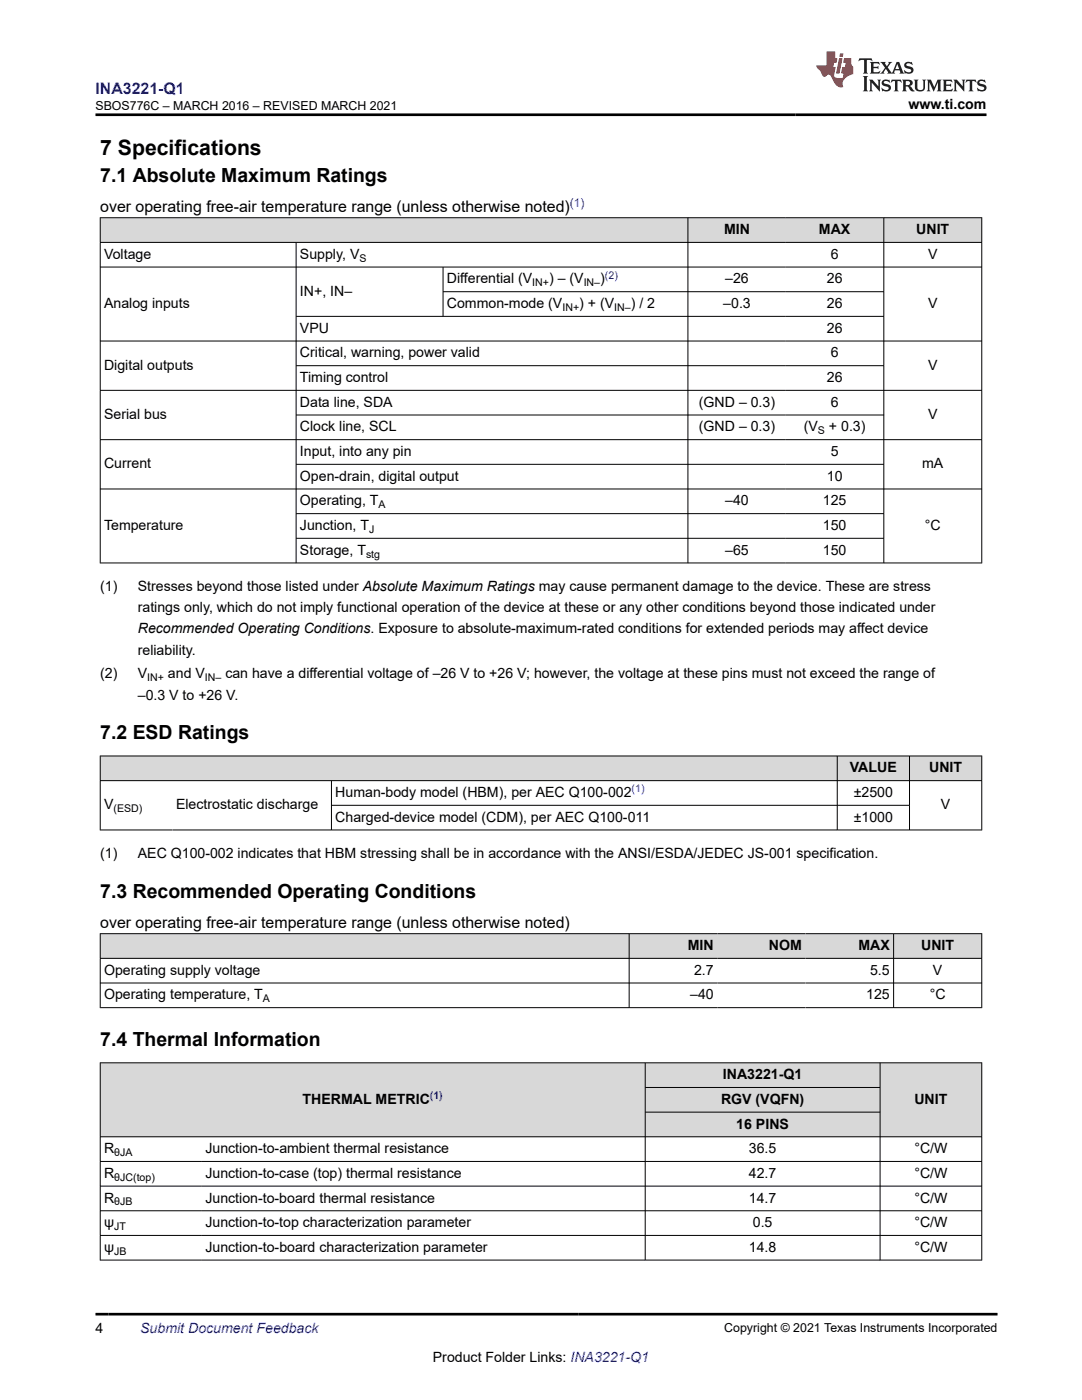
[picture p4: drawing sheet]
<svg xmlns="http://www.w3.org/2000/svg" width="216mm" height="279mm" viewBox="0 0 216 279" stroke-linecap="round" stroke-linejoin="round" font-family="sans-serif">
<defs><g id="words">
<text font-size="4.2" x="20" y="30.9">7 Specifications</text>
<g font-size="3.9">
<text x="20" y="36.3">7.1 Absolute Maximum Ratings</text>
<text x="20" y="147.5">7.2 ESD Ratings</text>
<text x="20" y="179.1">7.3 Recommended Operating Conditions</text>
<text x="20" y="208.8">7.4 Thermal Information</text>
</g>
<text font-size="3.2" fill="#00f" x="19.1" y="18.7">INA3221-Q1</text>
<g font-size="3.2">
<text x="20" y="42.4">over operating free-air temperature range (unless otherwise noted)</text>
<text x="20" y="185.3">over operating free-air temperature range (unless otherwise noted)</text>
</g>
<g font-size="2.8">
<text x="181.3" y="21.8">www.ti.com</text>
<text x="144.5" y="46.7">MIN</text>
<text x="163.4" y="46.7">MAX</text>
<text x="182.8" y="46.7">UNIT</text>
<text x="20.8" y="51.6">Voltage</text>
<text x="59.9" y="51.6">Supply, V</text>
<text x="165.8" y="51.6">6</text>
<text x="185.2" y="51.6">V</text>
<text x="59.9" y="59">IN+, IN–</text>
<text x="89.2" y="56.6">Differential (V</text>
<text x="109.6" y="56.6">) – (V</text>
<text x="119.8" y="56.6">)</text>
<text x="144.7" y="56.6">–26</text>
<text x="165" y="56.6">26</text>
<text x="20.8" y="61.5">Analog inputs</text>
<text x="89.2" y="61.5">Common-mode (V</text>
<text x="115.6" y="61.5">) + (V</text>
<text x="125.9" y="61.5">) / 2</text>
<text x="144.3" y="61.5">–0.3</text>
<text x="165" y="61.5">26</text>
<text x="185.2" y="61.5">V</text>
<text x="59.9" y="66.4">VPU</text>
<text x="59.9" y="71.3">Critical, warning, power valid</text>
<text x="165" y="66.4">26</text>
<text x="165.8" y="71.3">6</text>
<text x="20.8" y="73.8">Digital outputs</text>
<text x="59.9" y="76.3">Timing control</text>
<text x="165" y="76.3">26</text>
<text x="185.2" y="73.8">V</text>
<text x="20.8" y="83.6">Serial bus</text>
<text x="59.9" y="81.2">Data line, SDA</text>
<text x="139.5" y="81.2">(GND – 0.3)</text>
<text x="165.8" y="81.2">6</text>
<text x="185.2" y="83.6">V</text>
<text x="59.9" y="86.1">Clock line, SCL</text>
<text x="139.5" y="86.1">(GND – 0.3)</text>
<text x="160.4" y="86.1">(V</text>
<text x="165.4" y="86.1">+ 0.3)</text>
<text x="20.8" y="93.5">Current</text>
<text x="59.9" y="91">Input, into any pin</text>
<text x="59.9" y="95.9">Open-drain, digital output</text>
<text x="165" y="95.9">10</text>
<text x="165.8" y="91">5</text>
<text x="184" y="93.5">mA</text>
<text x="59.9" y="100.9">Operating, T</text>
<text x="144.7" y="100.9">–40</text>
<text x="164.2" y="100.9">125</text>
<text x="20.8" y="105.8">Temperature</text>
<text x="59.9" y="105.8">Junction, T</text>
<text x="164.2" y="105.8">150</text>
<text x="184.5" y="105.8">°C</text>
<text x="59.9" y="110.7">Storage, T</text>
<text x="144.7" y="110.7">–65</text>
<text x="164.2" y="110.7">150</text>
<text x="20" y="117.9">(1)</text>
<text x="27.5" y="117.9">Stresses beyond those listed under Absolute Maximum Ratings may cause permanent damage to the device. These are stress</text>
<text x="27.5" y="122.2">ratings only, which do not imply functional operation of the device at these or any other conditions beyond those indicated under</text>
<text x="27.5" y="130.6">reliability.</text>
<text x="27.5" y="126.4">Recommended Operating Conditions. Exposure to absolute-maximum-rated conditions for extended periods may affect device</text>
<text x="20" y="135.4">(2)</text>
<text x="27.5" y="135.4">V</text>
<text x="33.5" y="135.4">and V</text>
<text x="45" y="135.4">can have a differential voltage of –26 V to +26 V; however, the voltage at these pins must not exceed the range of</text>
<text x="27.5" y="139.6">–0.3 V to +26 V.</text>
<text x="169.6" y="154.1">VALUE</text>
<text x="185.4" y="154.1">UNIT</text>
<text x="20.8" y="161.5">V</text>
<text x="35.1" y="161.5">Electrostatic discharge</text>
<text x="66.9" y="159.1">Human-body model (HBM), per AEC Q100-002</text>
<text x="170.4" y="159.1">±2500</text>
<text x="187.7" y="161.5">V</text>
<text x="66.9" y="164">Charged-device model (CDM), per AEC Q100-011</text>
<text x="170.4" y="164">±1000</text>
<text x="20" y="171.2">(1)</text>
<text x="27.5" y="171.2">AEC Q100-002 indicates that HBM stressing shall be in accordance with the ANSI/ESDA/JEDEC JS-001 specification.</text>
<text x="137.3" y="189.6">MIN</text>
<text x="153.4" y="189.6">NOM</text>
<text x="171.3" y="189.6">MAX</text>
<text x="183.8" y="189.6">UNIT</text>
<text x="20.8" y="194.5">Operating supply voltage</text>
<text x="138.5" y="194.5">2.7</text>
<text x="173.6" y="194.5">5.5</text>
<text x="186.2" y="194.5">V</text>
<text x="20.8" y="199.5">Operating temperature, T</text>
<text x="137.7" y="199.5">–40</text>
<text x="172.8" y="199.5">125</text>
<text x="185.5" y="199.5">°C</text>
<text x="144.3" y="215.4">INA3221-Q1</text>
<text x="60.4" y="220.3">THERMAL METRIC</text>
<text x="143.9" y="220.3">RGV (VQFN)</text>
<text x="182.5" y="220.3">UNIT</text>
<text x="146.9" y="225.2">16 PINS</text>
<text x="20.8" y="230.1">R</text>
<text x="41" y="230.1">Junction-to-ambient thermal resistance</text>
<text x="149.4" y="230.1">36.5</text>
<text x="182.4" y="230.1">°C/W</text>
<text x="20.8" y="240">R</text>
<text x="20.8" y="235.1">R</text>
<text x="41" y="235.1">Junction-to-case (top) thermal resistance</text>
<text x="41" y="240">Junction-to-board thermal resistance</text>
<text x="149.4" y="235.1">42.7</text>
<text x="149.4" y="240">14.7</text>
<text x="182.4" y="235.1">°C/W</text>
<text x="182.4" y="240">°C/W</text>
<text x="20.8" y="244.9">ψ</text>
<text x="41" y="244.9">Junction-to-top characterization parameter</text>
<text x="150.2" y="244.9">0.5</text>
<text x="182.4" y="244.9">°C/W</text>
<text x="20.8" y="249.8">ψ</text>
<text x="41" y="249.8">Junction-to-board characterization parameter</text>
<text x="149.4" y="249.8">14.8</text>
<text x="182.4" y="249.8">°C/W</text>
<text x="19" y="266.1">4</text>
<text x="86.4" y="271.7">Product Folder Links: INA3221-Q1</text>
</g>
<text font-size="2.8" fill="#00f" x="28" y="266.1">Submit Document Feedback</text>
<g font-size="2.5">
<text x="19" y="21.9">SBOS776C – MARCH 2016 – REVISED MARCH 2021</text>
<text x="144.5" y="265.8">Copyright © 2021 Texas Instruments Incorporated</text>
</g>
<text font-size="2.4" fill="#00f" x="113.7" y="41.3">(1)</text>
<g font-size="2.1">
<text x="71.7" y="52.2">S</text>
<text x="106.2" y="57.1">IN+</text>
<text x="116.5" y="57.1">IN–</text>
<text x="112.2" y="62.1">IN+</text>
<text x="122.6" y="62.1">IN–</text>
<text x="163.2" y="86.7">S</text>
<text x="75.5" y="101.4">A</text>
<text x="73.7" y="106.3">J</text>
<text x="73" y="111.3">stg</text>
<text x="29.4" y="136">IN+</text>
<text x="40.9" y="136">IN–</text>
<text x="22.6" y="162.1">(ESD)</text>
<text x="52.5" y="200">A</text>
<text x="22.8" y="230.7">θJA</text>
<text x="22.8" y="235.6">θJC(top)</text>
<text x="22.8" y="245.5">JT</text>
<text x="22.8" y="240.6">θJB</text>
<text x="22.8" y="250.4">JB</text>
</g>
<g font-size="2.1" fill="#00f">
<text x="120.7" y="55.6">(2)</text>
<text x="126" y="158.1">(1)</text>
<text x="85.8" y="219.4">(1)</text>
</g>
</g></defs>
<g fill="#d8d8d8">
<path d="M20 43.5h175.9v4.9h-175.9z" fill-rule="evenodd"/>
<path d="M20.1 43.5h117.1v4.8h-117.1z" fill-rule="evenodd"/>
<path d="M137.3 43.5h19.5v4.8h-19.5z" fill-rule="evenodd"/>
<path d="M156.8 43.5h19.5v4.8h-19.5z" fill-rule="evenodd"/>
<path d="M176.4 43.5h19.4v4.8h-19.4z" fill-rule="evenodd"/>
</g>
<g fill="none" stroke="#000" stroke-width=".2">
<path d="M19.9 43.5h176.1M19.9 48.4h176.1M19.9 53.3h176.1M20 43.4v69M59.1 48.4v64M88.4 58.2h88M88.4 53.3v9.9M137.3 43.4v69M176.4 43.4v69M195.9 43.4v69M19.9 68.1h176.1M19.9 77.9h176.1"/>
<path d="M59.1 63.1h117.3M59.1 73h117.3M19.9 87.7h176.1M19.9 97.6h176.1M59.1 82.8h117.3M59.1 92.7h117.3M19.9 112.4h176.1M59.1 102.5h117.3M59.1 107.4h117.3"/>
</g>
<g fill="#d8d8d8">
<path d="M20 150.9h175.9v4.9h-175.9z" fill-rule="evenodd"/>
<path d="M20.1 150.9h146.9v4.8h-146.9z" fill-rule="evenodd"/>
<path d="M167.1 150.9h14.3v4.8h-14.3z" fill-rule="evenodd"/>
<path d="M181.5 150.9h14.3v4.8h-14.3z" fill-rule="evenodd"/>
</g>
<path d="M19.9 150.9h176.1M19.9 155.8h176.1M20 150.8v14.9M66.1 155.8v9.9M167.1 150.8v14.9M181.5 150.8v14.9M195.9 150.8v14.9M19.9 165.6h176.1M66.1 160.7h115.4" fill="none" stroke="#000" stroke-width=".2"/>
<g fill="#d8d8d8">
<path d="M20 186.3h175.9v5h-175.9z" fill-rule="evenodd"/>
<path d="M20.1 186.4h105.4v4.8h-105.4z" fill-rule="evenodd"/>
<path d="M125.6 186.4h17.5v4.8h-17.5z" fill-rule="evenodd"/>
<path d="M143.1 186.4h17.6v4.8h-17.6z" fill-rule="evenodd"/>
<path d="M160.7 186.4h17.5v4.8h-17.5z" fill-rule="evenodd"/>
<path d="M178.4 186.4h17.4v4.8h-17.4z" fill-rule="evenodd"/>
</g>
<path d="M19.9 186.3h176.1M19.9 191.3h176.1M19.9 196.2h176.1M20 186.3v14.9M125.5 186.3v14.9M178.3 186.3v14.9M195.9 186.3v14.9M19.9 201.1h176.1" fill="none" stroke="#000" stroke-width=".2"/>
<g fill="#d8d8d8">
<path d="M20 212.1h175.9v4.9h-175.9z" fill-rule="evenodd"/>
<path d="M20.1 212.2h108.6v14.6h-108.6z" fill-rule="evenodd"/>
<path d="M128.8 212.2h46.7v4.8h-46.7z" fill-rule="evenodd"/>
<path d="M175.7 212.2h20.1v14.6h-20.1z" fill-rule="evenodd"/>
<path d="M128.8 217.1h46.7v4.8h-46.7z" fill-rule="evenodd"/>
<path d="M128.8 222h46.7v4.8h-46.7z" fill-rule="evenodd"/>
</g>
<g fill="none" stroke="#000" stroke-width=".2">
<path d="M19.9 212.1h176.1M20 212v39.5M128.7 217h47M128.7 212v39.5M175.6 212v39.5M195.9 212v39.5M19.9 226.9h176.1M19.9 231.8h176.1M19.9 236.7h176.1M128.7 222h47M19.9 241.6h176.1M19.9 246.6h176.1"/>
<path d="M19.9 251.5h176.1"/>
</g>
<path d="M171.5 11.6l-.2 .6 .5-.2h.6v.1v2.2l-.2 .4h1l-.2-.4v-2.2v-.1h.5l.6 .2-.2-.6zM173.6 12.4l.2 .3v1.6l-.2 .4h1.9l.1-.6a1.08 1.08 0 0 1-1.3 .2v-.7h.6l.4 .2v-.7l-.4 .2h-.6v-.5l.2-.2a1 1 0 0 1 1 .3l-.1-.5zM175.7 12.4l.9 1.1-1 1.2h.9l-.2-.2 .5-.8 .4 .8-.2 .2h1.6l-.2-.2 .2-.5h.9l.1 .5-.1 .2h.9l-.2-.4-.8-1.9h-.5l-.9 2.1-.9-1.1 .9-1h-.8l.2 .2-.4 .6-.4-.6 .2-.2zM179 12.8l.4 1h-.7zM180.7 12.5a.65 .65 0 0 0-.2 .7 .65 .65 0 0 0 .6 .5l.6 .1 .1 .3a.79 .79 0 0 1-.7 .4 .79 .79 0 0 1-.7-.5l.1 .7 .2-.1a.93 .93 0 0 0 1.1 0 .93 .93 0 0 0 .4-.9 1.46 1.46 0 0 0-1.2-.6l-.1-.3a1.09 1.09 0 0 1 1.2 .2l-.2-.6-.1 .1-.5-.2zM172.2 15.2l.2 .4v2.2l-.2 .4h1l-.2-.4v-2.2l.2-.4zM173.4 15.9l.2 .4v1.5l-.2 .4h.8l-.3-.4 .1-1.3 1.6 1.8v-2l.2-.4h-.7l.1 .2 .1 1.1-1.2-1.3zM176.2 16a.65 .65 0 0 0-.2 .8 .65 .65 0 0 0 .6 .4l.6 .2 .1 .2a.79 .79 0 0 1-.7 .4 .79 .79 0 0 1-.7-.5l.1 .7 .2-.1a.93 .93 0 0 0 1.1 .1 .93 .93 0 0 0 .4-1 1.46 1.46 0 0 0-1.2-.5l-.1-.4a1.09 1.09 0 0 1 1.2 .2l-.1-.6-.2 .1-.5-.1zM177.9 15.9l-.1 .6a.63 .63 0 0 1 .8-.3v1.6l-.3 .4h1l-.2-.4v-1.6a.66 .66 0 0 1 .8 .3l-.1-.6zM180 15.9l.2 .4v1.5l-.2 .4h1l-.2-.2-.1-.7h.5l.1 .2a.79 .79 0 0 0 1.2 .6l-1-.9a.61 .61 0 0 0 .6-.6 .61 .61 0 0 0-.5-.7zM180.8 16.2h.1a.47 .47 0 0 1 .5 .1 .47 .47 0 0 1 .1 .5l-.1 .1-.7 .1zM182.3 15.9l.2 .2a2.27 2.27 0 0 0 .4 2 1.04 1.04 0 0 0 1.7-.7v-1.3l.2-.2h-.8l.2 .4v1.1a.6 .6 0 0 1-.6 .6 .6 .6 0 0 1-.6-.6v-1.1l.3-.4zM184.9 15.9l.2 .4v1.5l-.2 .4h.8l-.3-.4v-1.4l.9 1.9 .9-1.9v1.4l-.3 .4h1l-.2-.4v-1.5l.2-.4h-.8l-.7 1.5-.6-1.5zM188.1 15.9l.2 .4v1.5l-.2 .4h1.9l.1-.6a1.09 1.09 0 0 1-1.3 .2v-.7h.6l.4 .2v-.6l-.4 .2h-.6v-.6l.2-.1a1.01 1.01 0 0 1 1 .3l-.1-.6zM190.2 15.9l.3 .4v1.5l-.3 .4h.8l-.2-.4v-1.3l1.6 1.8v-2l.2-.4h-.7l.2 .2v1.1l-1.2-1.3zM192.8 15.9l-.1 .6a.63 .63 0 0 1 .8-.3v1.6l-.3 .4h1l-.2-.4v-1.6a.66 .66 0 0 1 .8 .3l-.1-.6zM195.2 16a.65 .65 0 0 0-.2 .8 .65 .65 0 0 0 .6 .4l.6 .2 .2 .2a.79 .79 0 0 1-.7 .4 .79 .79 0 0 1-.7-.5l.1 .7 .2-.1a.93 .93 0 0 0 1 .1 .93 .93 0 0 0 .5-1 1.46 1.46 0 0 0-1.3-.5v-.4a1.09 1.09 0 0 1 1.2 .2l-.2-.6-.2 .1-.5-.1z" fill="#231f20"/>
<path d="M164.9 10.3v2.7h-2l.1 .4 .8 1a.95 .95 0 0 0 1 .9 .59 .59 0 0 1 .5-.4 .59 .59 0 0 1 .5 .3l.4 .8a1.59 1.59 0 0 0 2.1 1.4 1.61 1.61 0 0 1 1-2.3l1-.3-.1-1.5a1.59 1.59 0 0 1-.3-1.7h-1.5l-.2 .9h.6l-.2 .9h-.5l-.2 .9v.3l.4 .1-.1 .9h-.7a.73 .73 0 0 1-1-.7l.3-1.5h-.5l.1-.9h.5l.2-.9h-.5v-1.3zM167.4 11.6l-.6 3.1h.7l.6-3.1zM167.6 10.7l-.1 .6h.7l.1-.6z" fill="#ed1c24"/>
<path d="M19 22.9h177.8M19 262.3h180" fill="none" stroke="#000" stroke-width=".53"/>
<use href="#words"/>
</svg>
